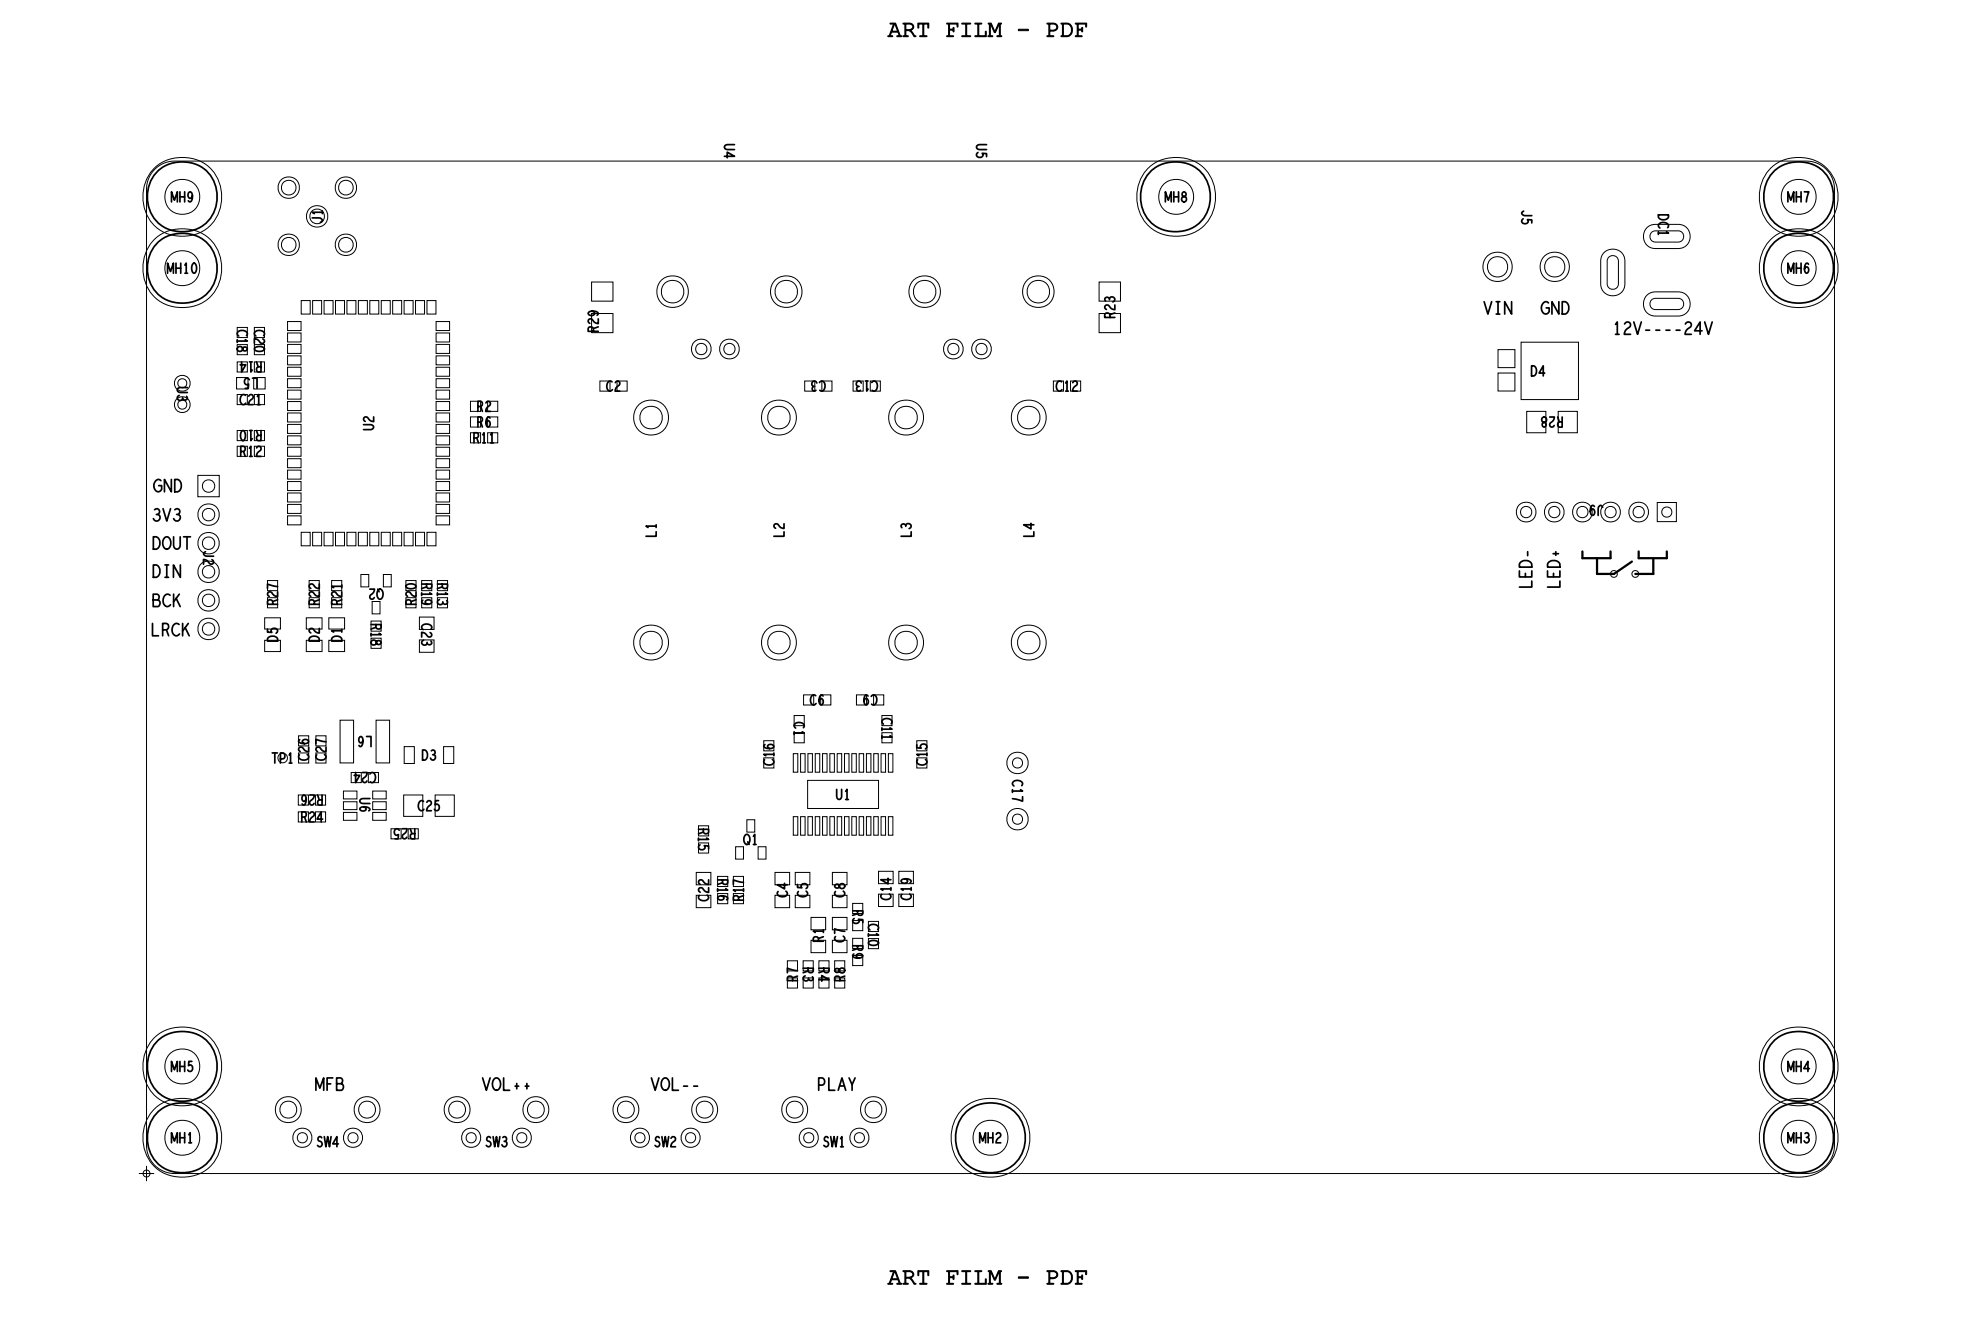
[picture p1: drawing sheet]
<svg xmlns="http://www.w3.org/2000/svg" width="176mm" height="117mm" viewBox="0 0 176 117" stroke-linecap="round" stroke-linejoin="round" font-family="sans-serif">
<defs><g id="words">
<g font-size="2.1">
<text x="78.9" y="3.3">ART FILM - PDF</text>
<text x="78.9" y="114.2">ART FILM - PDF</text>
</g>
<g font-size=".9">
<text x="23.3" y="32.2" transform="rotate(180 23.3 32.2)">R14</text>
<text x="21.3" y="40.6">R12</text>
<text x="23.3" y="38.3" transform="rotate(180 23.3 38.3)">R10</text>
<text x="42" y="39.4">R11</text>
<text x="37.5" y="51.8" transform="rotate(90 37.5 51.8)">R19</text>
<text x="38.9" y="51.8" transform="rotate(90 38.9 51.8)">R13</text>
<text x="33" y="55.4" transform="rotate(90 33 55.4)">R18</text>
<text x="62.1" y="73.6" transform="rotate(90 62.1 73.6)">R15</text>
<text x="66.1" y="75.1">Q1</text>
<text x="63.8" y="78.1" transform="rotate(90 63.8 78.1)">R16</text>
<text x="66.1" y="80.1" transform="rotate(-90 66.1 80.1)">R17</text>
<text x="73.2" y="83.8" transform="rotate(-90 73.2 83.8)">R1</text>
<text x="71.4" y="86" transform="rotate(90 71.4 86)">R3</text>
</g>
</g></defs>
<!-- layer: Drawing Origin -->
<path d="M12.4 104.3h1.3M12.8 104.1l.2-.1 .2 .1 .1 .2-.1 .2-.2 .1-.2-.1-.1-.2zM13 103.7v1.3" fill="none" stroke="#000" stroke-width=".09"/>
<!-- layer: Nets -->
<g fill="none" stroke="#000" stroke-width=".09">
<path d="M13.7 14.9a3.5 3.5 0 0 1 3.7-.7 3.5 3.5 0 0 1 2.3 2.9 3.5 3.5 0 0 1-4.5 3.8 3.6 3.6 0 0 1-1.5-6zM102 14.9a3.5 3.5 0 0 1 3.7-.7 3.5 3.5 0 0 1 2.3 2.9 3.5 3.5 0 0 1-4.5 3.8 3.6 3.6 0 0 1-1.5-6zM157.4 14.9a3.5 3.5 0 0 1 3.6-.7 3.5 3.5 0 0 1 2.3 2.9 3.5 3.5 0 0 1-4.5 3.8 3.6 3.6 0 0 1-1.4-6zM13.7 21.3a3.5 3.5 0 0 1 3.7-.8 3.5 3.5 0 0 1 2.3 2.9 3.5 3.5 0 0 1-4.5 3.8 3.6 3.6 0 0 1-1.5-5.9zM21 33.6h1v1h-1zM21.1 35.1h.9v.9h-.9zM21.1 38.3h.9v.9h-.9zM21.1 39.7h.9v.9h-.9zM21.1 29.1h.9v.9h-.9zM21.1 30.6h.9v.9h-.9zM21.1 32.2h.9v.9h-.9zM22.5 33.6h1.1v1h-1.1z"/>
<path d="M22.6 35.1h.9v.9h-.9zM22.6 38.3h.9v.9h-.9zM22.6 39.7h.9v.9h-.9zM22.6 29.1h.9v.9h-.9zM22.6 30.6h.9v.9h-.9zM22.6 32.2h.9v.9h-.9zM25.6 39.8h1.2v.8h-1.2zM25.6 38.7h1.2v.8h-1.2zM25.6 37.7h1.2v.8h-1.2zM25.6 36.7h1.2v.8h-1.2zM25.6 35.7h1.2v.8h-1.2zM25.6 34.7h1.2v.8h-1.2z"/>
<path d="M25.6 33.7h1.2v.8h-1.2zM25.6 32.6h1.2v.8h-1.2zM25.6 31.6h1.2v.8h-1.2zM25.6 30.6h1.2v.8h-1.2zM25.6 29.6h1.2v.8h-1.2zM25.6 28.6h1.2v.8h-1.2zM26.8 26.7h.8v1.2h-.8zM27.8 26.7h.8v1.2h-.8zM28.8 26.7h.8v1.2h-.8zM29.8 26.7h.8v1.2h-.8zM30.8 26.7h.8v1.2h-.8zM31.8 26.7h.8v1.2h-.8z"/>
<path d="M32.9 26.7h.8v1.2h-.8zM33.9 26.7h.8v1.2h-.8zM34.9 26.7h.8v1.2h-.8zM35.9 26.7h.8v1.2h-.8zM36.9 26.7h.8v1.2h-.8zM37.9 26.7h.8v1.2h-.8zM38.8 33.7h1.2v.8h-1.2zM38.8 34.7h1.2v.8h-1.2zM38.8 35.7h1.2v.8h-1.2zM38.8 36.7h1.2v.8h-1.2zM38.8 37.7h1.2v.8h-1.2zM38.8 38.7h1.2v.8h-1.2z"/>
<path d="M38.8 39.8h1.2v.8h-1.2zM38.8 28.6h1.2v.8h-1.2zM38.8 29.6h1.2v.8h-1.2zM38.8 30.6h1.2v.8h-1.2zM38.8 31.6h1.2v.8h-1.2zM38.8 32.6h1.2v.8h-1.2zM41.8 38.5h.9v.9h-.9zM41.8 35.7h.9v.9h-.9zM41.8 37.1h.9v.9h-.9zM43.3 38.5h.9v.9h-.9zM43.3 35.7h.9v.9h-.9zM43.3 37.1h.9v.9h-.9z"/>
<path d="M52.6 27.9h1.9v1.7h-1.9zM52.6 25.1h1.9v1.7h-1.9zM53.3 33.9h.9v.9h-.9zM54.8 33.9h.9v.9h-.9zM71.5 33.9h.9v.9h-.9zM73 33.9h.9v.9h-.9zM75.8 33.9h.9v.9h-.9zM77.3 33.9h.9v.9h-.9zM93.6 33.9h.9v.9h-.9zM95.1 33.9h.9v.9h-.9zM97.7 27.9h1.9v1.7h-1.9zM97.7 25.1h1.9v1.7h-1.9z"/>
<path d="M133.1 33.2h1.5v1.6h-1.5zM133.1 31.1h1.5v1.6h-1.5zM135.2 30.4h5.1v5.1h-5.1zM135.7 36.6h1.7v1.9h-1.7zM138.5 36.6h1.7v1.9h-1.7zM142.7 22.3a1.09 1.09 0 0 1 1.7 .9v2a1.08 1.08 0 0 1-1.1 1.1 1.08 1.08 0 0 1-1.1-1.1v-2l.2-.5zM142.9 22.9l.3-.2h.3l.2 .2 .1 .3v2l-.1 .3-.2 .2h-.3l-.3-.2-.1-.3v-2zM146.2 26.4l.4-.3 .5-.2h2a1.07 1.07 0 0 1 1.1 1.1 1.07 1.07 0 0 1-1.1 1.1h-2a1.08 1.08 0 0 1-1-.6 1.08 1.08 0 0 1 .1-1.1zM146.2 20.4l.4-.3 .5-.2h2a1.07 1.07 0 0 1 1.1 1.1 1.07 1.07 0 0 1-1.1 1.1h-2a1.08 1.08 0 0 1-1-.6 1.08 1.08 0 0 1 .1-1.1zM146.8 26.6l.3-.1h2l.3 .1 .2 .3v.3l-.2 .2-.3 .1h-2l-.3-.1-.2-.2v-.3zM146.8 20.6l.3-.1h2l.3 .1 .2 .3v.3l-.2 .2-.3 .1h-2l-.3-.1-.2-.2v-.3zM157.4 21.3a3.5 3.5 0 0 1 3.6-.8 3.5 3.5 0 0 1 2.3 2.9 3.5 3.5 0 0 1-4.5 3.8 3.6 3.6 0 0 1-1.4-5.9z"/>
<path d="M17.6 42.3h1.9v1.9h-1.9zM23.5 56.9h1.4v1h-1.4zM23.5 54.9h1.4v1h-1.4zM23.8 53.1h.9v.9h-.9zM23.8 51.6h.9v.9h-.9zM25.6 45.9h1.2v.8h-1.2zM25.6 44.8h1.2v.8h-1.2zM25.6 43.8h1.2v.8h-1.2zM25.6 42.8h1.2v.8h-1.2zM25.6 41.8h1.2v.8h-1.2zM25.6 40.8h1.2v.8h-1.2zM26.8 47.3h.8v1.2h-.8z"/>
<path d="M27.2 56.9h1.4v1h-1.4zM27.2 54.9h1.4v1h-1.4zM27.5 53.1h.9v.9h-.9zM27.5 51.6h.9v.9h-.9zM27.8 47.3h.8v1.2h-.8zM28.8 47.3h.8v1.2h-.8zM29.2 56.9h1.4v1h-1.4zM29.2 54.9h1.4v1h-1.4zM29.5 53.1h.9v.9h-.9zM29.5 51.6h.9v.9h-.9zM29.8 47.3h.8v1.2h-.8zM30.8 47.3h.8v1.2h-.8z"/>
<path d="M31.8 47.3h.8v1.2h-.8zM32.1 51.1h.7v1.1h-.7zM32.9 47.3h.8v1.2h-.8zM33 55.2h.9v.9h-.9zM33 56.7h.9v.9h-.9zM33.1 53.5h.7v1.1h-.7zM33.9 47.3h.8v1.2h-.8zM34.1 51.1h.7v1.1h-.7zM34.9 47.3h.8v1.2h-.8zM35.9 47.3h.8v1.2h-.8zM36.1 53.1h.9v.9h-.9zM36.1 51.6h.9v.9h-.9z"/>
<path d="M36.9 47.3h.8v1.2h-.8zM37.3 54.9h1.3v1.1h-1.3zM37.3 56.9h1.3v1.1h-1.3zM37.5 51.6h.9v.9h-.9zM37.5 53.1h.9v.9h-.9zM37.9 47.3h.8v1.2h-.8zM38.8 40.8h1.2v.8h-1.2zM38.8 41.8h1.2v.8h-1.2zM38.8 42.8h1.2v.8h-1.2zM38.8 43.8h1.2v.8h-1.2zM38.8 44.8h1.2v.8h-1.2zM38.8 45.9h1.2v.8h-1.2z"/>
<path d="M38.9 51.6h.9v.9h-.9zM38.9 53.1h.9v.9h-.9zM147.3 44.7h1.7v1.7h-1.7zM26.5 72.2h.9v.9h-.9zM26.5 70.7h.9v.9h-.9zM26.5 66.9h.9v.9h-.9zM26.5 65.4h.9v.9h-.9zM28 72.2h.9v.9h-.9zM28 70.7h.9v.9h-.9zM28.1 66.9h.9v.9h-.9zM28.1 65.4h.9v.9h-.9zM30.2 64h1.2v3.8h-1.2z"/>
<path d="M30.5 72.2h1.2v.7h-1.2zM30.5 71.3h1.2v.7h-1.2zM30.5 70.3h1.2v.7h-1.2zM31.2 68.7h.9v.9h-.9zM32.7 68.7h.9v.9h-.9zM33.1 71.3h1.2v.7h-1.2zM33.1 70.3h1.2v.7h-1.2zM33.1 72.2h1.2v.7h-1.2zM33.4 64h1.2v3.8h-1.2zM34.7 73.7h.9v.9h-.9zM35.9 70.7h1.7v1.9h-1.7zM35.9 66.4h.9v1.5h-.9z"/>
<path d="M36.3 73.7h.9v.9h-.9zM38.7 70.7h1.7v1.9h-1.7zM39.4 66.4h.9v1.5h-.9zM61.9 79.6h1.3v1.1h-1.3zM61.9 77.6h1.3v1.1h-1.3zM62.1 73.4h.9v.9h-.9zM62.1 74.9h.9v.9h-.9zM63.8 77.9h.9v.9h-.9zM63.8 79.4h.9v.9h-.9zM65.2 79.4h.9v.9h-.9zM65.2 77.9h.9v.9h-.9zM65.4 75.3h.7v1.1h-.7z"/>
<path d="M66.4 72.9h.7v1.1h-.7zM67.4 75.3h.7v1.1h-.7zM67.9 67.4h.9v.9h-.9zM67.9 65.8h.9v.9h-.9zM68.9 79.6h1.3v1.1h-1.3zM68.9 77.6h1.3v1.1h-1.3zM70.5 72.6h.4v1.6h-.4zM70.5 67h.4v1.6h-.4zM70.6 63.6h.9v.9h-.9zM70.6 65.1h.9v.9h-.9zM70.7 79.6h1.3v1.1h-1.3zM70.7 77.6h1.3v1.1h-1.3z"/>
<path d="M71.1 72.6h.4v1.6h-.4zM71.1 67h.4v1.6h-.4zM71.4 61.8h.9v.9h-.9zM71.8 69.4h6.3v2.5h-6.3zM71.8 72.6h.4v1.6h-.4zM71.8 67h.4v1.6h-.4zM72.4 72.6h.4v1.6h-.4zM72.4 67h.4v1.6h-.4zM72.9 61.8h.9v.9h-.9zM73.1 72.6h.4v1.6h-.4zM73.1 67h.4v1.6h-.4zM73.7 72.6h.4v1.6h-.4z"/>
<path d="M73.7 67h.4v1.6h-.4zM74 79.6h1.3v1.1h-1.3zM74 77.6h1.3v1.1h-1.3zM74.4 72.6h.4v1.6h-.4zM74.4 67h.4v1.6h-.4zM75 72.6h.4v1.6h-.4zM75 67h.4v1.6h-.4zM75.7 72.6h.4v1.6h-.4zM75.7 67h.4v1.6h-.4zM76.1 61.8h.9v.9h-.9zM76.3 72.6h.4v1.6h-.4zM76.3 67h.4v1.6h-.4z"/>
<path d="M77 72.6h.4v1.6h-.4zM77 67h.4v1.6h-.4zM77.6 61.8h.9v.9h-.9zM77.6 72.6h.4v1.6h-.4zM77.6 67h.4v1.6h-.4zM78.1 79.5h1.3v1.1h-1.3zM78.1 77.5h1.3v1.1h-1.3zM78.3 72.6h.4v1.6h-.4zM78.3 67h.4v1.6h-.4zM78.4 63.6h.9v.9h-.9zM78.4 65.1h.9v.9h-.9zM78.9 72.6h.4v1.6h-.4z"/>
<path d="M78.9 67h.4v1.6h-.4zM79.9 79.5h1.3v1.1h-1.3zM79.9 77.5h1.3v1.1h-1.3zM81.5 67.4h.9v.9h-.9zM81.5 65.8h.9v.9h-.9zM13.7 98.6a3.5 3.5 0 0 1 3.7-.8 3.5 3.5 0 0 1 2.3 2.9 3.5 3.5 0 0 1-4.5 3.8 3.6 3.6 0 0 1-1.5-5.9zM13.7 92.2a3.5 3.5 0 0 1 3.7-.7 3.5 3.5 0 0 1 2.3 2.9 3.5 3.5 0 0 1-4.5 3.8 3.6 3.6 0 0 1-1.5-6zM70 86.9h.9v.9h-.9zM70 85.4h.9v.9h-.9zM71.4 85.4h.9v.9h-.9zM71.4 86.9h.9v.9h-.9zM72.1 83.6h1.3v1.1h-1.3z"/>
<path d="M72.1 81.6h1.3v1.1h-1.3zM72.8 85.4h.9v.9h-.9zM72.8 86.9h.9v.9h-.9zM74 83.6h1.3v1.1h-1.3zM74 81.6h1.3v1.1h-1.3zM74.2 86.9h.9v.9h-.9zM74.2 85.4h.9v.9h-.9zM75.8 83.4h.9v.9h-.9zM75.8 84.9h.9v.9h-.9zM75.8 80.3h.9v.9h-.9zM75.8 81.8h.9v.9h-.9zM77.2 83.4h.9v.9h-.9z"/>
<path d="M77.2 81.9h.9v.9h-.9zM85.5 98.6a3.5 3.5 0 0 1 3.7-.8 3.5 3.5 0 0 1 2.3 2.9 3.5 3.5 0 0 1-4.5 3.8 3.6 3.6 0 0 1-1.5-5.9zM157.4 92.2a3.5 3.5 0 0 1 3.6-.7 3.5 3.5 0 0 1 2.3 2.9 3.5 3.5 0 0 1-4.5 3.8 3.6 3.6 0 0 1-1.4-6zM157.4 98.6a3.5 3.5 0 0 1 3.6-.8 3.5 3.5 0 0 1 2.3 2.9 3.5 3.5 0 0 1-4.5 3.8 3.6 3.6 0 0 1-1.4-5.9z"/>
<circle cx="16.2" cy="17.5" r="1.56"/>
<circle cx="25.7" cy="16.7" r=".96"/>
<circle cx="25.7" cy="16.7" r=".65"/>
<circle cx="28.2" cy="19.2" r=".96"/>
<circle cx="28.2" cy="19.2" r=".65"/>
<circle cx="30.7" cy="16.7" r=".96"/>
<circle cx="30.7" cy="16.7" r=".65"/>
<circle cx="104.5" cy="17.5" r="1.56"/>
<circle cx="159.8" cy="17.5" r="1.56"/>
<circle cx="16.2" cy="36" r=".4"/>
<circle cx="16.2" cy="34.1" r=".4"/>
<circle cx="16.2" cy="23.9" r="1.56"/>
<circle cx="16.2" cy="34.1" r=".71"/>
<circle cx="16.2" cy="36" r=".71"/>
<circle cx="25.7" cy="21.8" r=".96"/>
<circle cx="25.7" cy="21.8" r=".65"/>
<circle cx="30.7" cy="21.8" r=".96"/>
<circle cx="30.7" cy="21.8" r=".65"/>
<circle cx="57.9" cy="37.1" r="1.01"/>
<circle cx="57.9" cy="37.1" r="1.56"/>
<circle cx="59.8" cy="25.9" r="1.41"/>
<circle cx="59.8" cy="25.9" r="1.01"/>
<circle cx="62.3" cy="31" r=".88"/>
<circle cx="62.3" cy="31" r=".5"/>
<circle cx="64.8" cy="31" r=".88"/>
<circle cx="64.8" cy="31" r=".5"/>
<circle cx="69.2" cy="37.1" r="1.01"/>
<circle cx="69.2" cy="37.1" r="1.56"/>
<circle cx="69.9" cy="25.9" r="1.41"/>
<circle cx="69.9" cy="25.9" r="1.01"/>
<circle cx="80.5" cy="37.1" r="1.01"/>
<circle cx="80.5" cy="37.1" r="1.56"/>
<circle cx="82.2" cy="25.9" r="1.41"/>
<circle cx="82.2" cy="25.9" r="1.01"/>
<circle cx="84.7" cy="31" r=".88"/>
<circle cx="84.7" cy="31" r=".5"/>
<circle cx="87.2" cy="31" r=".88"/>
<circle cx="87.2" cy="31" r=".5"/>
<circle cx="91.4" cy="37.1" r="1.01"/>
<circle cx="91.4" cy="37.1" r="1.56"/>
<circle cx="92.3" cy="25.9" r="1.41"/>
<circle cx="92.3" cy="25.9" r="1.01"/>
<circle cx="133.1" cy="23.7" r="1.31"/>
<circle cx="133.1" cy="23.7" r=".91"/>
<circle cx="138.2" cy="23.7" r="1.31"/>
<circle cx="138.2" cy="23.7" r=".91"/>
<circle cx="159.8" cy="23.9" r="1.56"/>
<circle cx="18.5" cy="45.8" r=".96"/>
<circle cx="18.5" cy="55.9" r=".96"/>
<circle cx="18.5" cy="50.8" r=".96"/>
<circle cx="18.5" cy="48.3" r=".96"/>
<circle cx="18.5" cy="53.4" r=".96"/>
<circle cx="18.5" cy="53.4" r=".55"/>
<circle cx="18.5" cy="43.2" r=".55"/>
<circle cx="18.5" cy="48.3" r=".55"/>
<circle cx="18.5" cy="50.8" r=".55"/>
<circle cx="18.5" cy="55.9" r=".55"/>
<circle cx="18.5" cy="45.8" r=".55"/>
<circle cx="57.9" cy="57.1" r="1.01"/>
<circle cx="57.9" cy="57.1" r="1.56"/>
<circle cx="69.2" cy="57.1" r="1.01"/>
<circle cx="69.2" cy="57.1" r="1.56"/>
<circle cx="80.5" cy="57.1" r="1.01"/>
<circle cx="80.5" cy="57.1" r="1.56"/>
<circle cx="91.4" cy="57.1" r="1.01"/>
<circle cx="91.4" cy="57.1" r="1.56"/>
<circle cx="135.6" cy="45.5" r=".88"/>
<circle cx="135.6" cy="45.5" r=".5"/>
<circle cx="138.1" cy="45.5" r=".88"/>
<circle cx="138.1" cy="45.5" r=".5"/>
<circle cx="140.6" cy="45.5" r=".88"/>
<circle cx="140.6" cy="45.5" r=".5"/>
<circle cx="143.1" cy="45.5" r=".88"/>
<circle cx="143.1" cy="45.5" r=".5"/>
<circle cx="145.6" cy="45.5" r=".88"/>
<circle cx="145.6" cy="45.5" r=".5"/>
<circle cx="148.1" cy="45.5" r=".45"/>
<circle cx="25.1" cy="67.4" r=".43"/>
<circle cx="90.4" cy="72.8" r=".96"/>
<circle cx="90.4" cy="67.8" r=".96"/>
<circle cx="90.4" cy="72.8" r=".45"/>
<circle cx="90.4" cy="67.8" r=".45"/>
<circle cx="16.2" cy="94.8" r="1.56"/>
<circle cx="25.6" cy="98.6" r="1.16"/>
<circle cx="25.6" cy="98.6" r=".76"/>
<circle cx="32.6" cy="98.6" r="1.16"/>
<circle cx="32.6" cy="98.6" r=".76"/>
<circle cx="40.6" cy="98.6" r="1.16"/>
<circle cx="40.6" cy="98.6" r=".76"/>
<circle cx="47.6" cy="98.6" r="1.16"/>
<circle cx="47.6" cy="98.6" r=".76"/>
<circle cx="55.6" cy="98.6" r="1.16"/>
<circle cx="55.6" cy="98.6" r=".76"/>
<circle cx="62.6" cy="98.6" r="1.16"/>
<circle cx="62.6" cy="98.6" r=".76"/>
<circle cx="70.6" cy="98.6" r="1.16"/>
<circle cx="70.6" cy="98.6" r=".76"/>
<circle cx="77.6" cy="98.6" r="1.16"/>
<circle cx="77.6" cy="98.6" r=".76"/>
<circle cx="159.8" cy="94.8" r="1.56"/>
<circle cx="16.2" cy="101.2" r="1.56"/>
<circle cx="26.9" cy="101.1" r=".45"/>
<circle cx="26.9" cy="101.1" r=".86"/>
<circle cx="31.4" cy="101.1" r=".45"/>
<circle cx="31.4" cy="101.1" r=".86"/>
<circle cx="41.9" cy="101.1" r=".45"/>
<circle cx="41.9" cy="101.1" r=".86"/>
<circle cx="46.4" cy="101.1" r=".45"/>
<circle cx="46.4" cy="101.1" r=".86"/>
<circle cx="56.9" cy="101.1" r=".45"/>
<circle cx="56.9" cy="101.1" r=".86"/>
<circle cx="61.4" cy="101.1" r=".45"/>
<circle cx="61.4" cy="101.1" r=".86"/>
<circle cx="71.9" cy="101.1" r=".45"/>
<circle cx="71.9" cy="101.1" r=".86"/>
<circle cx="76.4" cy="101.1" r=".45"/>
<circle cx="76.4" cy="101.1" r=".86"/>
<circle cx="88" cy="101.2" r="1.56"/>
<circle cx="159.8" cy="101.2" r="1.56"/>
</g>
<!-- layer: Board Outline -->
<g fill="none" stroke="#000" stroke-width=".15">
<circle cx="16.2" cy="17.5" r="3.1"/>
<circle cx="104.5" cy="17.5" r="3.1"/>
<circle cx="159.8" cy="17.5" r="3.1"/>
<circle cx="16.2" cy="23.9" r="3.1"/>
<circle cx="159.8" cy="23.9" r="3.1"/>
<circle cx="16.2" cy="94.8" r="3.1"/>
<circle cx="159.8" cy="94.8" r="3.1"/>
<circle cx="16.2" cy="101.2" r="3.1"/>
<circle cx="88" cy="101.2" r="3.1"/>
<circle cx="159.8" cy="101.2" r="3.1"/>
</g>
<!-- layer: Texts -->
<g fill="none" stroke="#000" stroke-width=".15">
<path d="M15.2 17.9v-.9l.3 .8 .3-.8v.9M16 17v.9M16 17.5h.4M16.4 17v.9M17.1 17.4l-.1 .2a.26 .26 0 0 1-.3-.3 .26 .26 0 0 1 .3-.2 .62 .62 0 0 1-.1 .8l-.2-.1M27.7 19.4h.8l.1 .2-.1 .2M28.6 18.9h-.9l.2 .1M28.6 18.7v.3M64.4 13.9h.9l-.7-.4v.5M65.3 12.9h-.7l-.2 .2 .2 .2h.7M86.9 13.6a.25 .25 0 0 0 0 .3 .25 .25 0 0 0 .3 .1 .25 .25 0 0 0 .1-.4l.4 .1v.2M87.7 12.9h-.7l-.2 .2 .2 .2h.7"/>
<path d="M103.6 17.9v-.9l.2 .8 .3-.8v.9M104.3 17.5h.4M104.3 17v.9M104.7 17v.9M105.1 17.1l-.1 .2 .1 .1a.25 .25 0 0 1 .3 .1 .25 .25 0 0 1 0 .4 .25 .25 0 0 1-.4-.1v-.1a.27 .27 0 0 1 .3-.3l.1-.2zM135.4 19.4a.25 .25 0 0 0-.1 .4 .25 .25 0 0 0 .3 .1 .25 .25 0 0 0 .1-.4h.4v.3M135.4 18.8l-.2 .1 .2 .2 .7 .1M147.4 19.1h.9a.45 .45 0 0 1-.5 .4 .45 .45 0 0 1-.4-.4zM158.9 17.9v-.9l.2 .8 .3-.8v.9M159.6 17.5h.5M159.6 17v.9M160.1 17v.9"/>
<path d="M160.3 17h.4l-.2 .9M14.9 24.3v-.9l.3 .7 .2-.7v.9M15.6 23.4v.9M15.6 23.8h.5M15.9 35.1a.23 .23 0 0 0-.1 .3 .23 .23 0 0 0 .2 .2 .23 .23 0 0 0 .2-.3M16.1 23.4v.9M16.4 23.6l.1-.2v.9M16.4 24.3h.3M16.6 35.2a.21 .21 0 0 1-.1 .3 .21 .21 0 0 1-.3-.1M16.7 34.4h-.7l-.2 .3 .2 .2h.7M17.2 23.4a.45 .45 0 0 1 .2 .8l-.1 .1a.45 .45 0 0 1-.2-.8zM21.1 30.2v.2"/>
<path d="M21.1 30.9l.2-.1a.27 .27 0 0 1 .3 .3l.3 .1a.21 .21 0 0 0-.1-.4 .2 .2 0 0 0-.2 .3 .24 .24 0 0 1-.4 .1 .24 .24 0 0 1-.1-.3zM21.5 32.2v.9l.3-.7h-.5M21.5 38.3a.45 .45 0 0 1 .2 .8 .45 .45 0 0 1-.2-.7zM21.8 30.2l.2 .1h-.9M21.8 35.1a.33 .33 0 0 0-.4 .1 .33 .33 0 0 0-.1 .4 .29 .29 0 0 0 .2 .3 .29 .29 0 0 0 .3-.1M21.9 29.8a.33 .33 0 0 0 0-.4 .33 .33 0 0 0-.4 0 .29 .29 0 0 0-.4 .1 .29 .29 0 0 0 .1 .4M22.1 35.2a.21 .21 0 0 1 .3-.1 .21 .21 0 0 1 .1 .3 .6 .6 0 0 0-.4 .6h.4M22.2 33.8a.25 .25 0 0 0-.4-.1 .25 .25 0 0 0 0 .3 .25 .25 0 0 0 .3 .1v.4h-.3M22.2 39.8l.1-.1v.9M22.3 38.3v.9l.1-.2M22.3 32.2v.9l.1-.2M22.4 33.6h.4v.9"/>
<path d="M22.6 30.9a.62 .62 0 0 1 .9 .1 .57 .57 0 0 1-.9 0zM22.8 39.8a.21 .21 0 0 1 .3-.1 .21 .21 0 0 1 .1 .3 .6 .6 0 0 0-.4 .6h.4M22.9 35.2l.1-.1v.9M22.9 36h.2M23.2 38.3v.9l-.3-.1-.1-.3 .1-.1h.3M23.2 32.2v.9l-.3-.1-.1-.3 .1-.1h.3M23.4 30.1a.21 .21 0 0 1 .1 .3 .21 .21 0 0 1-.4 .1 .6 .6 0 0 0-.5-.4v.4M23.4 29.8a.33 .33 0 0 0 0-.4 .33 .33 0 0 0-.4 0 .29 .29 0 0 0-.3 .1 .29 .29 0 0 0 0 .4M32.3 37.7h.6l.3 .3-.3 .2h-.6M33.2 37.1v.4a.75 .75 0 0 1-.6-.4h-.3v.2l.2 .2M42.1 38.9h.3l.1-.1v-.3h-.4v.9M42.5 36.1h.2l.1-.1v-.3h-.3v.9"/>
<path d="M42.5 37.5h.2l.1-.1v-.3h-.3v.9M42.7 36.1l.2 .5M42.7 37.5l.2 .5M42.9 38.6l.1-.1v.9M43.2 35.8a.21 .21 0 0 1 .3-.1 .21 .21 0 0 1 0 .3 .6 .6 0 0 0-.3 .6h.4M43.5 37.2l-.1-.1a.56 .56 0 0 0 0 .9 .28 .28 0 0 0 .2-.3 .28 .28 0 0 0-.3-.3l-.1 .2M43.6 38.6l.1-.1v.9M43.6 39.4h.2M52.6 27.7l.2 .1a.26 .26 0 0 1-.2 .3 .26 .26 0 0 1-.3-.3 .62 .62 0 0 1 .9 .1l-.1 .1M52.7 29.5v-.3l-.1-.1h-.3v.4h.9M53.2 28.3v.5a.75 .75 0 0 1-.7-.4h-.2v.2l.1 .1M53.2 29.1l-.5 .1"/>
<path d="M54.4 33.9a.33 .33 0 0 0-.4 .1 .33 .33 0 0 0-.1 .4 .29 .29 0 0 0 .2 .3 .29 .29 0 0 0 .3-.1M54.7 34a.21 .21 0 0 1 .3-.1 .21 .21 0 0 1 0 .3 .6 .6 0 0 0-.3 .6h.4M72.3 34.3a.21 .21 0 0 0-.1 .4 .21 .21 0 0 0 .3 0M72.6 34a.23 .23 0 0 0-.3-.1 .23 .23 0 0 0-.2 .3 .23 .23 0 0 0 .3 .1M72.8 34a.28 .28 0 0 1 .4-.1 .28 .28 0 0 1 .1 .4 .33 .33 0 0 1-.1 .4 .33 .33 0 0 1-.3 0M76.3 34.3a.22 .22 0 0 0-.2 .4 .21 .21 0 0 0 .4 0M76.5 34a.23 .23 0 0 0-.2-.1 .23 .23 0 0 0-.2 .3 .23 .23 0 0 0 .2 .1M76.9 33.9h.2M77 33.9v.9l.1-.2M77.5 34a.28 .28 0 0 1 .3-.1 .28 .28 0 0 1 .2 .4 .33 .33 0 0 1-.1 .4 .33 .33 0 0 1-.4 0M94.3 33.9a.33 .33 0 0 0-.4 .1 .33 .33 0 0 0 0 .4 .29 .29 0 0 0 .1 .3 .29 .29 0 0 0 .4-.1M94.7 34l.1-.1v.9"/>
<path d="M94.7 34.8h.2M95.3 34a.21 .21 0 0 1 .3-.1 .21 .21 0 0 1 .1 .3 .6 .6 0 0 0-.4 .6h.4M98.6 26.6a.23 .23 0 0 1 .2-.2 .23 .23 0 0 1 .2 .2 .23 .23 0 0 1-.1 .2M98.6 26.5a.21 .21 0 0 0-.3-.1 .21 .21 0 0 0-.1 .4M98.6 28.2v-.2l-.1-.2-.3 .1v.3h.9M99.1 27.1v.4a.75 .75 0 0 1-.6-.4l-.3 .1v.2l.1 .1M99.1 27.8l-.5 .2M131.9 26.8l.3 1.1 .4-1.1M133 26.8h.3M133 27.9h.3M133.1 26.8v1.1M134.3 26.8v1.1l-.6-1.1v1.1"/>
<path d="M136.1 32.5a.45 .45 0 0 1 .4 .5 .45 .45 0 0 1-.4 .4zM137.1 37.1a.25 .25 0 0 1 .4 .2 .25 .25 0 0 1-.4 .3v.3a.2 .2 0 0 0 .3-.1 .2 .2 0 0 0-.2-.3l-.2-.1zM137.3 33.2h-.5l.3-.7v.9M137.6 26.9a.45 .45 0 0 0-.5 .1 .45 .45 0 0 0-.1 .6l.1 .1a.32 .32 0 0 0 .3 .2 .32 .32 0 0 0 .3-.2v-.3h-.3M137.7 37.1h.4a.75 .75 0 0 1-.4 .6l.1 .2 .2 .1 .1-.2M138.4 37.1l.2 .4M138.5 26.8v1.1l-.6-1.1v1.1M138.8 37.1v.9l-.3-.1-.1-.3 .2-.1h.2M138.8 26.8a.55 .55 0 0 1 .6 .6 .55 .55 0 0 1-.6 .5zM143.6 28.8l.1-.2v1.1M143.6 29.7h.3M144.4 28.8a.27 .27 0 0 1 .4-.2 .27 .27 0 0 1 0 .5 .73 .73 0 0 0-.5 .6h.6"/>
<path d="M145.2 28.6l.3 1.1 .4-1.1M146.2 29.4h.4M147.1 29.4h.4M147.4 20.6v.2M148 29.4h.4M148.1 20.6l.2 .1h-.9M148.2 20.2a.33 .33 0 0 0 0-.4 .33 .33 0 0 0-.4 0 .29 .29 0 0 0-.4 .1 .29 .29 0 0 0 .1 .4M148.9 29.4h.4M149.8 28.8a.27 .27 0 0 1 .4-.2 .27 .27 0 0 1 0 .5 .73 .73 0 0 0-.5 .6h.6M151.3 29.4h-.7l.5-.8v1.1M151.5 28.6l.3 1.1 .4-1.1M158.9 24.3v-.9l.2 .7 .3-.7v.9"/>
<path d="M159.6 23.8h.5M159.6 23.4v.9M160.1 23.4v.9M160.7 23.5l-.1-.1a.56 .56 0 0 0-.1 .9 .28 .28 0 0 0 .2-.3 .28 .28 0 0 0-.2-.3l-.2 .2M13.6 55.4v1.1h.5M13.6 53.3h.4a.32 .32 0 0 1 .2 .3 .32 .32 0 0 1-.1 .3h-.5v-1.1l.5 .1v.2l-.1 .2M13.6 50.2a.55 .55 0 0 1 .6 .6 .55 .55 0 0 1-.6 .5zM13.6 47.7a.55 .55 0 0 1 .6 .6 .55 .55 0 0 1-.6 .5zM13.7 45.3a.26 .26 0 0 1 .4 0 .26 .26 0 0 1-.1 .4M13.9 45.7a.3 .3 0 0 1 .3 .3 .3 .3 0 0 1-.2 .3 .3 .3 0 0 1-.4-.2M14.3 42.7a.45 .45 0 0 0-.5 .1 .45 .45 0 0 0-.1 .6l.1 .1a.32 .32 0 0 0 .3 .2 .32 .32 0 0 0 .3-.2v-.3h-.3M14.5 56h.3a.3 .3 0 0 0 .2-.3 .3 .3 0 0 0-.2-.3h-.3v1.1"/>
<path d="M14.5 45.2l.3 1.1 .4-1.1M14.6 47.8a.4 .4 0 0 1 .5 .1 .4 .4 0 0 1 .1 .4 .37 .37 0 0 1-.4 .5 .37 .37 0 0 1-.3-.5zM14.7 50.2h.3M14.7 51.3h.3M14.8 56l.2 .5M14.8 50.2v1.1M15.1 52.9a.42 .42 0 0 0-.5 0 .42 .42 0 0 0-.1 .5 .38 .38 0 0 0 .2 .5 .38 .38 0 0 0 .5-.1M15.2 42.6v1.1l-.6-1.1v1.1M15.4 47.7l.1 1a.27 .27 0 0 0 .5 0v-1M15.4 52.8v1.1M15.5 42.6a.55 .55 0 0 1 .6 .6 .55 .55 0 0 1-.6 .5zM15.5 45.3a.26 .26 0 0 1 .4 0 .26 .26 0 0 1-.1 .4"/>
<path d="M15.7 53.2l.3 .7M15.7 45.7a.3 .3 0 0 1 .3 .3 .3 .3 0 0 1-.2 .3 .3 .3 0 0 1-.4-.2M15.9 55.5a.42 .42 0 0 0-.5 0 .42 .42 0 0 0-.1 .5 .38 .38 0 0 0 .2 .5 .38 .38 0 0 0 .5-.1M15.9 52.8l-.5 .7M16 50.2v1.1l-.6-1.1v1.1M16.2 55.4v1.1M16.3 47.7h.6M16.5 55.8l.3 .7M16.6 47.7v1.1M16.7 55.4l-.5 .7M18.3 49l-.2 .2 .2 .2h.7M18.8 49.8a.21 .21 0 0 1 .2 .3 .21 .21 0 0 1-.4 0 .6 .6 0 0 0-.5-.4v.5"/>
<path d="M21.4 40.1h.2l.2-.1-.1-.3h-.3v.9M23.8 55.9v.3h.4a.25 .25 0 0 1 0-.3 .25 .25 0 0 1 .4 .1 .25 .25 0 0 1-.1 .3M23.9 56.6a.48 .48 0 0 1 .5 0 .48 .48 0 0 1 .3 .4h-.9zM24.2 53.7v-.2l-.1-.2-.3 .1v.3h.9M24.7 52.6v.4a.76 .76 0 0 1-.6-.4l-.3 .1v.2l.1 .1M24.7 52.1l-.9-.2v.4M24.7 53.3l-.5 .2M27.6 56.6a.48 .48 0 0 1 .5 0 .48 .48 0 0 1 .3 .4h-.9zM27.9 53.7v-.2l-.1-.2-.3 .1v.3h.9M28.4 55.9v.4a.75 .75 0 0 1-.6-.4h-.3v.2l.1 .2M28.4 52.6v.4a.75 .75 0 0 1-.6-.4l-.3 .1v.2l.1 .1M28.4 51.9v.4a.75 .75 0 0 1-.6-.4l-.3 .1v.2l.1 .1"/>
<path d="M28.4 53.3l-.5 .2M29.6 56.6a.48 .48 0 0 1 .5 0 .48 .48 0 0 1 .3 .4h-.9zM29.9 53.7v-.2l-.1-.2-.3 .1v.3h.9M30.4 56.1h-.9l.1 .1M30.4 52.6v.4a.75 .75 0 0 1-.6-.4l-.3 .1v.2l.1 .1M30.4 52.1h-.9l.1 .1M30.4 52v.2M30.4 55.9v.3M30.4 53.3l-.5 .2M32.9 52.4h.4a.75 .75 0 0 1-.4 .6v.2l.2 .1 .2-.2M33 55.5h.9l-.1 .3-.3 .1-.1-.1v-.3M33 57l.2-.1a.27 .27 0 0 1 .3 .3l.3 .1a.21 .21 0 0 0-.1-.4 .2 .2 0 0 0-.2 .3 .24 .24 0 0 1-.4 .1 .24 .24 0 0 1-.1-.3z"/>
<path d="M33.6 52.4l.1 .2M33.6 52.4a.31 .31 0 0 1 .4 .1 .31 .31 0 0 1 0 .4 .29 .29 0 0 1-.2 .4 .29 .29 0 0 1-.3-.4zM33.7 56.3l.2 .1h-.9M36.1 52a.62 .62 0 0 1 .9 .1 .57 .57 0 0 1-.9 0zM36.5 53.7v-.2l-.1-.2-.3 .1v.3h.9M37 52.6v.4a.76 .76 0 0 1-.6-.4l-.3 .1v.2l.1 .1M37 53.3l-.5 .2M37.5 51.9h.9l-.1 .3-.3 .1-.1-.1v-.3M37.6 53.3l-.1 .2a.58 .58 0 0 0 .9 0 .28 .28 0 0 0-.3-.2 .28 .28 0 0 0-.3 .3l.2 .1M37.6 56.9a.23 .23 0 0 0-.1 .3 .23 .23 0 0 0 .3 .2 .23 .23 0 0 0 .2-.3M38.2 52.7l.2 .1h-.9M38.2 56.2a.21 .21 0 0 1 .1 .3 .21 .21 0 0 1-.3 .1 .6 .6 0 0 0-.5-.4v.4"/>
<path d="M38.3 55.9a.33 .33 0 0 0 0-.4 .33 .33 0 0 0-.4 0 .29 .29 0 0 0-.4 .1 .29 .29 0 0 0 .1 .4M38.3 57a.21 .21 0 0 1 0 .3 .21 .21 0 0 1-.3-.1M38.9 51.9h.9l-.1 .3-.3 .1-.1-.1v-.3M39.1 53.3a.23 .23 0 0 0-.2 .3 .23 .23 0 0 0 .3 .1 .23 .23 0 0 0 .1-.2M39.6 52.7l.2 .1h-.9M39.7 53.4a.21 .21 0 0 1 0 .3 .21 .21 0 0 1-.4-.1M58.3 47.3v.4h-.9M58.3 46.8h-.9l.2 .1M58.3 46.6v.3M69.7 47.3v.4h-.9M69.7 46.6v.4a.75 .75 0 0 1-.6-.4h-.3v.2l.1 .2M80.5 46.8a.23 .23 0 0 1 .2-.3 .23 .23 0 0 1 .2 .2 .23 .23 0 0 1-.1 .3"/>
<path d="M80.5 46.7a.21 .21 0 0 0-.3-.1 .21 .21 0 0 0-.1 .3M81 47.3v.4h-.9M91.6 46.5v.5l-.6-.4h.9M91.9 47.3v.4h-.9M135 50.8v.5h1.1v-.5M135.1 50a.58 .58 0 0 1 .7-.1 .58 .58 0 0 1 .3 .5h-1.1v-.3zM135.6 51v.3M135.8 49v.4M136.1 51.7v.5h-1.1M137.5 50.8v.5h1.1v-.5M137.6 50a.58 .58 0 0 1 .7-.1 .58 .58 0 0 1 .3 .5h-1.1v-.3zM138 49.2h.5"/>
<path d="M138.1 51v.3M138.3 49v.4M138.6 51.7v.5h-1.1M141.7 45l-.2-.1a.58 .58 0 0 0 0 .9 .28 .28 0 0 0 .2-.3 .28 .28 0 0 0-.3-.2l-.1 .2M142.4 45.1l-.2-.2-.2 .2v.7M24.2 66.9h.5M24.4 66.9v.9M24.9 67.5h.3l.1-.2v-.2l-.1-.2h-.3v.9M25.7 67.1l.1-.2v.9M25.7 67.8h.2M26.6 65.7l-.1 .2a.56 .56 0 0 0 .9 0 .28 .28 0 0 0-.3-.2 .28 .28 0 0 0-.2 .3l.2 .1M26.8 72.6h.3l.1-.1v-.3h-.4v.9"/>
<path d="M27.1 72.6l.1 .5M27.2 71l-.1 .1a.23 .23 0 0 1-.3 0 .23 .23 0 0 1 .1-.3l.1-.1a.57 .57 0 0 1 0 .9l-.2-.1M27.3 67.1a.28 .28 0 0 1 .1 .3 .28 .28 0 0 1-.4 .2 .33 .33 0 0 1-.4-.1 .33 .33 0 0 1 0-.4M27.4 66.4v.4a.75 .75 0 0 1-.6-.4l-.2 .1-.1 .2 .2 .1M27.5 70.7h.4a.75 .75 0 0 1-.4 .6l.1 .2 .2 .1 .1-.2M27.5 72.3a.21 .21 0 0 1 .3-.1 .21 .21 0 0 1 .1 .3 .6 .6 0 0 0-.4 .6h.4M28.2 70.7l.2 .4M28.6 70.7v.9l-.3-.1-.1-.3 .2-.1h.2M28.7 72.8h-.5l.3-.6v.9M28.8 67.1a.28 .28 0 0 1 .1 .3 .28 .28 0 0 1-.3 .2 .33 .33 0 0 1-.4-.1 .33 .33 0 0 1-.1-.4M29 66.4v.4a.76 .76 0 0 1-.6-.4l-.3 .1v.2l.1 .1M29 65.9l-.9-.2v.4"/>
<path d="M31.6 68.7v.9l.4-.7h-.5M32.2 68.7h.4a.75 .75 0 0 1-.4 .6l.1 .2 .2 .1 .1-.2M32.3 65.8l-.1 .1a.23 .23 0 0 1-.3 0 .23 .23 0 0 1 0-.3l.2-.1a.57 .57 0 0 1-.1 .9l-.1-.1M32.3 71.7l.1 .1a.23 .23 0 0 1 0 .3 .23 .23 0 0 1-.3-.1l-.1-.1a.57 .57 0 0 1 .9 .1l-.1 .1M32.6 65.5h.4v.9M32.9 71h-.7l-.2 .2 .2 .2h.7M32.9 68.8a.28 .28 0 0 1 .3-.1 .28 .28 0 0 1 .2 .4 .33 .33 0 0 1-.1 .4 .33 .33 0 0 1-.4 0M35.5 73.8a.25 .25 0 0 0-.4 0 .25 .25 0 0 0 0 .3 .25 .25 0 0 0 .3 .1v.4h-.3M35.7 73.7h.5a.75 .75 0 0 1-.4 .6v.2l.2 .1 .1-.2M36.5 73.7l.1 .4M36.9 73.7v.9l-.4-.1v-.3l.1-.1h.3M37.6 66.7a.45 .45 0 0 1 .4 .4 .45 .45 0 0 1-.4 .5z"/>
<path d="M37.6 71.2a.33 .33 0 0 0-.4 .1 .33 .33 0 0 0 0 .4 .29 .29 0 0 0 .1 .3 .29 .29 0 0 0 .4-.1M37.9 71.3a.21 .21 0 0 1 .3-.1 .21 .21 0 0 1 .1 .3 .6 .6 0 0 0-.4 .6h.4M38.3 66.7a.21 .21 0 0 1 .3 .1 .21 .21 0 0 1-.1 .3M38.4 67.1a.23 .23 0 0 1 .3 .2 .23 .23 0 0 1-.2 .2 .23 .23 0 0 1-.3-.1M39 71.2h-.3v.4a.25 .25 0 0 1 .3 0 .25 .25 0 0 1-.1 .4 .25 .25 0 0 1-.3-.1M62.1 73.7h.9l-.1 .3-.3 .1-.1-.1v-.3M62.2 75.1a.25 .25 0 0 0 0 .3 .25 .25 0 0 0 .3 .1 .25 .25 0 0 0 .1-.3h.4v.3M62.8 74.5l.2 .1h-.9M62.8 79.6a.28 .28 0 0 1 .1 .3 .28 .28 0 0 1-.3 .2 .33 .33 0 0 1-.4-.1 .33 .33 0 0 1-.1-.4M63 78.9v.4a.76 .76 0 0 1-.6-.4l-.3 .1v.2l.1 .1M63 78.2v.4a.76 .76 0 0 1-.6-.4l-.3 .1v.2l.1 .1M63.8 78.2h.9l-.1 .3-.3 .1-.1-.1v-.3"/>
<path d="M64.1 79.6l.2 .1a.23 .23 0 0 1-.1 .3 .23 .23 0 0 1-.3 0l-.1-.2a.57 .57 0 0 1 .9 .1l-.1 .1M64.5 79l.2 .1h-.9M66.1 79.1h-.9l.1 .1M66.1 78.4l-.9-.2v.4M66.2 74.2a.31 .31 0 0 1 .4 .1 .31 .31 0 0 1 0 .4 .29 .29 0 0 1-.2 .4 .29 .29 0 0 1-.3-.4zM66.9 74.3l.2-.1v.9M68 66.2l-.1 .1a.56 .56 0 0 0 .9 0 .28 .28 0 0 0-.3-.1 .28 .28 0 0 0-.3 .2l.2 .1M68.6 67.5a.28 .28 0 0 1 .1 .4 .28 .28 0 0 1-.3 .1 .33 .33 0 0 1-.4-.1 .33 .33 0 0 1-.1-.4M68.8 67.1h-.9l.2 .1M68.8 66.9v.3M69.7 78.5v.5l-.6-.4h.9M69.8 79.2a.28 .28 0 0 1 .1 .4 .28 .28 0 0 1-.3 .1 .33 .33 0 0 1-.4-.1 .33 .33 0 0 1-.1-.4"/>
<path d="M70.6 65v.3M70.9 78.6v.3h.4a.25 .25 0 0 1 0-.3 .25 .25 0 0 1 .4 .1 .25 .25 0 0 1-.1 .3M71.3 65l.2 .2h-.9M71.4 64.7a.33 .33 0 0 0 0-.4 .33 .33 0 0 0-.4-.1 .29 .29 0 0 0-.4 .2 .29 .29 0 0 0 .1 .3M71.6 79.2a.28 .28 0 0 1 .1 .4 .28 .28 0 0 1-.3 .1 .33 .33 0 0 1-.4-.1 .33 .33 0 0 1-.1-.4M72.5 61.8a.33 .33 0 0 0-.4 .1 .33 .33 0 0 0-.1 .4 .29 .29 0 0 0 .2 .3 .29 .29 0 0 0 .3-.1M73.1 61.9l-.1-.1a.56 .56 0 0 0 0 .9 .28 .28 0 0 0 .2-.3 .28 .28 0 0 0-.3-.3l-.1 .2M74.2 78.7a.2 .2 0 0 0 .2 .2 .2 .2 0 0 0 .2-.2 .24 .24 0 0 1 .4-.1 .24 .24 0 0 1 0 .4 .24 .24 0 0 1-.4-.2l-.1-.2zM74.4 70.2v.6l.2 .3 .2-.3v-.6M74.9 79.2a.28 .28 0 0 1 .1 .4 .28 .28 0 0 1-.3 .1 .33 .33 0 0 1-.4-.1 .33 .33 0 0 1-.1-.4M75.2 70.3l.1-.1v.9M75.2 71.1h.2"/>
<path d="M77.1 61.9l-.1-.1a.58 .58 0 0 0 0 .9 .28 .28 0 0 0 .2-.3 .28 .28 0 0 0-.3-.3l-.1 .2M77.4 61.9a.28 .28 0 0 1 .4-.1 .28 .28 0 0 1 .1 .4 .33 .33 0 0 1-.1 .4 .33 .33 0 0 1-.4 0M78.4 64.7v.2M78.4 65.4v.2M78.9 78.1v.5l-.6-.4h.9M79 79.5a.28 .28 0 0 1 .1 .3 .28 .28 0 0 1-.3 .2 .33 .33 0 0 1-.4-.1 .33 .33 0 0 1-.1-.4M79.1 64.7l.2 .1h-.9M79.1 65.4l.2 .1h-.9M79.2 79h-.9l.2 .1M79.2 78.9v.2M79.2 64.3a.33 .33 0 0 0 0-.4 .33 .33 0 0 0-.4 0 .29 .29 0 0 0-.4 .1 .29 .29 0 0 0 .1 .4M80.4 78.1l.2 .1a.26 .26 0 0 1-.2 .3 .26 .26 0 0 1-.3-.3 .62 .62 0 0 1 .9 .1l-.1 .2"/>
<path d="M80.8 79.5a.28 .28 0 0 1 .1 .3 .28 .28 0 0 1-.3 .2 .33 .33 0 0 1-.4-.1 .33 .33 0 0 1-.1-.4M81 79h-.9l.1 .1M81 78.9v.2M81.5 66.2v.3h.4a.25 .25 0 0 1 0-.3 .25 .25 0 0 1 .4 0 .25 .25 0 0 1-.1 .4M82.2 67.5a.28 .28 0 0 1 .1 .4 .28 .28 0 0 1-.3 .1 .33 .33 0 0 1-.4-.1 .33 .33 0 0 1-.1-.4M82.4 67.1h-.9l.2 .1M82.4 66.9v.3M90 70.2v.2M90.7 70.2l.2 .1h-.9M90.8 69.8a.33 .33 0 0 0 0-.4 .33 .33 0 0 0-.4 0 .29 .29 0 0 0-.4 .1 .29 .29 0 0 0 .1 .4M90.9 70.8v.4l-.9-.2M15.2 95.2v-.9l.3 .8 .3-.8v.9"/>
<path d="M16 94.3v.9M16 94.8h.4M16.4 94.3v.9M17.1 94.3h-.3l-.1 .4a.25 .25 0 0 1 .4 .1 .25 .25 0 0 1-.1 .4 .25 .25 0 0 1-.3-.1M28.1 96.9v-1.1l.3 .9 .4-.9v1.1M29.1 96.4h.3M29.6 95.8h-.5v1.1M29.9 96.3h.4a.32 .32 0 0 1 .2 .3 .32 .32 0 0 1-.1 .3h-.5v-1.1l.5 .1v.2l-.1 .2M42.9 95.8l.3 1.1 .4-1.1M43.9 95.9a.4 .4 0 0 1 .5 .1 .4 .4 0 0 1 .1 .4 .37 .37 0 0 1-.4 .5 .37 .37 0 0 1-.3-.5zM44.8 95.8v1.1h.5M45.8 96.6h.3"/>
<path d="M45.9 96.3v.5M46.7 96.6h.3M46.8 96.3v.5M57.9 95.8l.3 1.1 .4-1.1M58.9 95.9a.4 .4 0 0 1 .5 .1 .4 .4 0 0 1 .1 .4 .37 .37 0 0 1-.4 .5 .37 .37 0 0 1-.3-.5zM59.8 95.8v1.1h.5M60.7 96.6h.4M61.6 96.6h.4M65.6 80v-.2l-.1-.2-.3 .1v.3h.9M70.4 87.2v-.3l-.1-.1h-.3v.4h.9M70.9 86.3l-.9-.2v.4M70.9 86.8l-.5 .1"/>
<path d="M71.4 86.1h.9l-.1 .3h-.3l-.1-.1v-.2M72.2 86.8a.21 .21 0 0 1 0 .3 .21 .21 0 0 1-.4-.1M72.7 83.7v-.3l-.1-.1h-.3v.4h.9M72.8 96.5h.3a.35 .35 0 0 0 .2-.4 .35 .35 0 0 0-.2-.3h-.3v1.1M72.8 86.1h.9l-.1 .3h-.3l-.1-.1v-.2M72.8 87.1h.9l-.7-.4v.5M73.2 82.8h-.9l.1 .1M73.2 86.3l-.4 .2M73.7 95.8v1.1h.5M74.2 86.2a.2 .2 0 0 0 .2 .2 .2 .2 0 0 0 .2-.2 .24 .24 0 0 1 .4-.1 .24 .24 0 0 1 0 .4 .24 .24 0 0 1-.4-.2l-.1-.2zM74.5 96.9l.3-1.1 .4 1.1M74.6 96.5h.4"/>
<path d="M74.6 87.2v-.3l-.1-.1h-.3v.4h.9M74.9 83.2a.28 .28 0 0 1 .1 .4 .28 .28 0 0 1-.3 .1 .33 .33 0 0 1-.4-.1 .33 .33 0 0 1-.1-.4M75.1 82.8l-.9-.2v.4M75.1 86.8l-.5 .1M75.5 95.8l.2 .6v.5M75.8 84.1h.9l-.1 .3-.3 .1-.1-.2v-.2M75.8 81h.9l-.1 .3h-.3l-.1-.1v-.2M75.9 84.8l-.1 .2a.58 .58 0 0 0 .9 0 .28 .28 0 0 0-.3-.2 .28 .28 0 0 0-.3 .3l.2 .1M75.9 81.6a.25 .25 0 0 0 0 .4 .25 .25 0 0 0 .3 .1 .25 .25 0 0 0 .1-.4h.4v.3M76 95.8l-.3 .6M76.2 84.3l-.4 .2M76.2 81.2l-.4 .2"/>
<path d="M77.2 83v.2M77.2 83.7a.62 .62 0 0 1 .9 .1 .57 .57 0 0 1-.9 0zM77.9 83l.2 .1h-.9M78 82.6a.33 .33 0 0 0 0-.4 .33 .33 0 0 0-.4 0 .29 .29 0 0 0-.4 .1 .29 .29 0 0 0 .1 .4M158.9 95.2v-.9l.2 .8 .3-.8v.9M159.6 94.8h.5M159.6 94.3v.9M160.1 94.3v.9M160.8 95h-.5l.4-.7v.9M15.2 101.6v-.9l.3 .7 .3-.7v.9M16 100.7v.9M16 101.1h.4"/>
<path d="M16.4 100.7v.9M16.8 100.9l.1-.2v.9M16.8 101.6h.2M28.6 101.1l-.1-.1-.2 .1v.3a.31 .31 0 0 1 .3 .2 .31 .31 0 0 1-.1 .3l-.3-.1M28.8 101l.2 .9 .1-.9 .2 .9 .1-.9M30.1 101.7h-.5l.3-.7v.9M43.6 101.1l-.1-.1-.2 .1v.3a.31 .31 0 0 1 .3 .2 .31 .31 0 0 1-.1 .3l-.3-.1M43.8 101l.2 .9 .1-.9 .2 .9 .1-.9M44.7 101.1a.21 .21 0 0 1 .3 .1 .21 .21 0 0 1-.1 .3M44.8 101.5a.23 .23 0 0 1 .2 .2 .23 .23 0 0 1-.1 .2 .23 .23 0 0 1-.3-.1M58.6 101.1l-.1-.1-.2 .1v.3a.31 .31 0 0 1 .3 .2 .31 .31 0 0 1-.1 .3l-.3-.1M58.8 101l.2 .9 .1-.9 .2 .9 .1-.9"/>
<path d="M59.6 101.2a.21 .21 0 0 1 .3-.1 .21 .21 0 0 1 .1 .3 .6 .6 0 0 0-.4 .5h.4M73.6 101.1l-.1-.1-.2 .1v.3a.31 .31 0 0 1 .3 .2 .31 .31 0 0 1-.1 .3l-.3-.1M73.8 101l.2 .9 .1-.9 .2 .9 .1-.9M74.7 101.2l.1-.2v.9M74.7 101.9h.2M87.1 101.6v-.9l.2 .7 .3-.7v.9M87.8 101.1h.4M87.8 100.7v.9M88.2 100.7v.9M88.5 100.8a.21 .21 0 0 1 .3-.1 .21 .21 0 0 1 .1 .3 .6 .6 0 0 0-.4 .6h.4M158.9 101.6v-.9l.2 .7 .3-.7v.9M159.6 101.1h.5"/>
<path d="M159.6 100.7v.9M160.1 100.7v.9M160.4 100.8a.21 .21 0 0 1 .3 0 .21 .21 0 0 1-.1 .3M160.5 101.1a.23 .23 0 0 1 .3 .2 .23 .23 0 0 1-.2 .3 .23 .23 0 0 1-.3-.2"/>
</g>
<!-- layer: Board Outline -->
<path d="M140.6 49v.6zM140.6 49.6h2.5zM141.9 49.6v1.4zM141.9 51h1.5zM143.1 49v.6zM143.4 51l1.6-1.1zM145.3 51h1.6zM145.6 49v.6zM145.6 49.6h2.5zM146.9 49.6v1.4zM148.1 49v.6z" fill="none" stroke="#000" stroke-width=".2"/>
<path d="M13.7 15.1l.9-.6 .9-.2h145a2.5 2.5 0 0 1 2.5 2.5v85a2.5 2.5 0 0 1-2.5 2.5h-145a2.5 2.5 0 0 1-2.5-2.5v-85l.2-1zM143.2 50.8l.2-.1 .2 .1 .1 .2-.1 .2-.2 .1-.2-.1-.1-.2zM145.1 50.8l.2-.1 .2 .1 .1 .2-.1 .2-.2 .1-.2-.1-.1-.2z" fill="none" stroke="#000" stroke-width=".09"/>
<use href="#words"/>
</svg>
